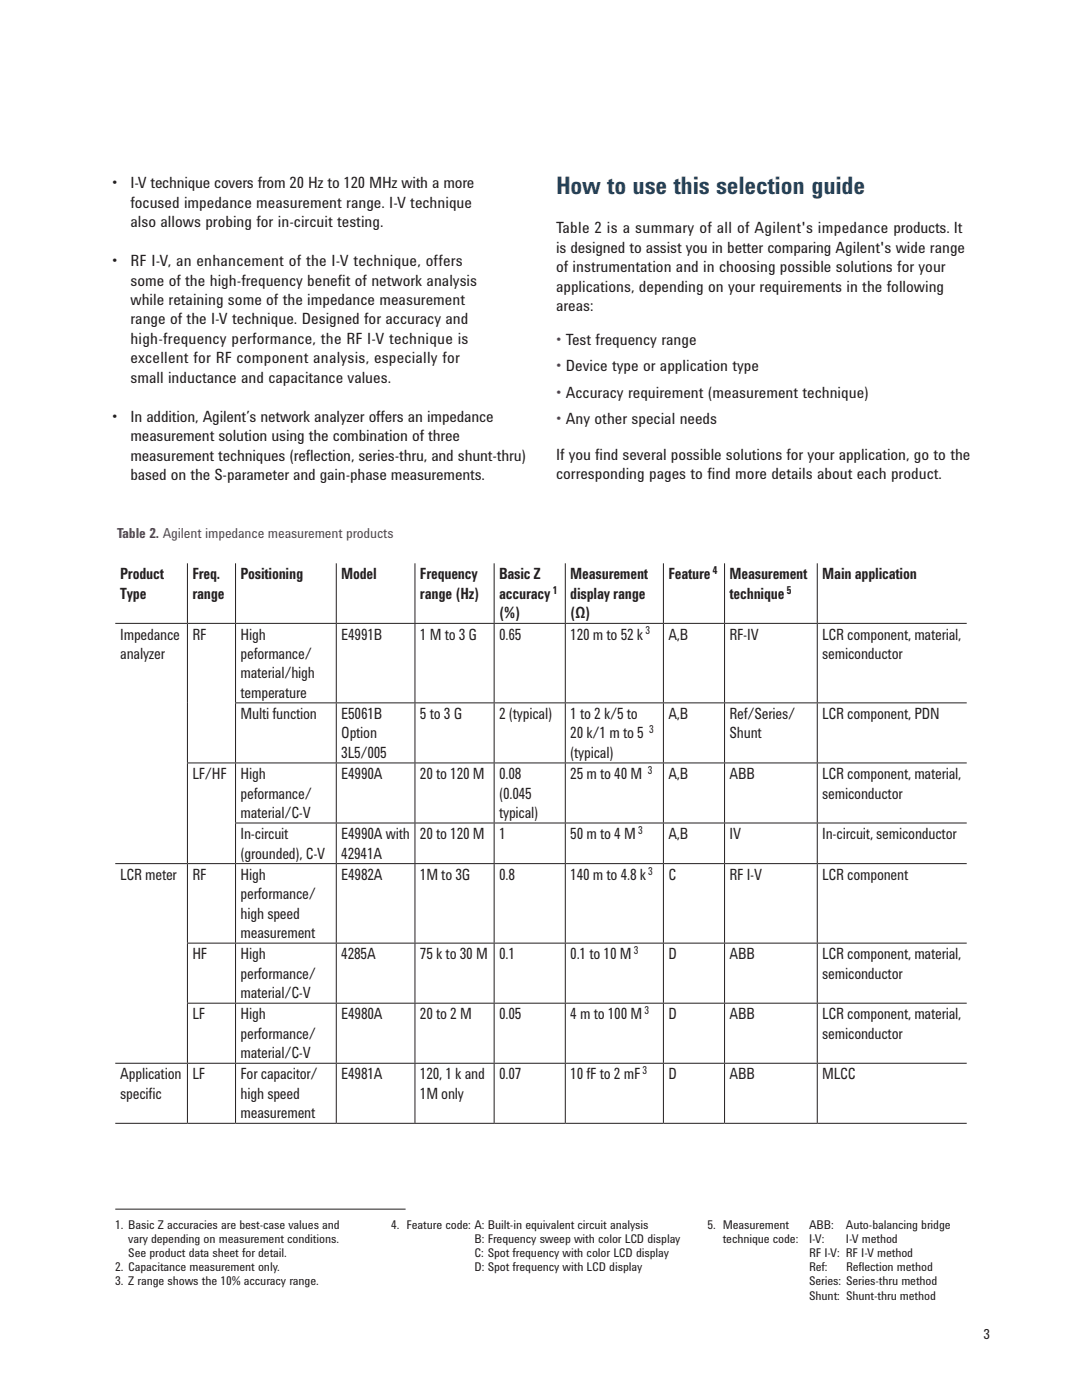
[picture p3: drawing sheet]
<svg xmlns="http://www.w3.org/2000/svg" width="216mm" height="279mm" viewBox="0 0 216 279" stroke-linecap="round" stroke-linejoin="round" font-family="sans-serif">
<defs><g id="words">
<text font-size="4.9" fill="#00538d" x="111" y="38.8">How to use this selection guide</text>
<g font-size="3.2" fill="#231f20">
<text x="22.4" y="37.6">•</text>
<text x="26" y="37.6">I-V technique covers from 20 Hz to 120 MHz with a more</text>
<text x="26" y="41.5">focused impedance measurement range. I-V technique</text>
<text x="26" y="45.3">also allows probing for in-circuit testing.</text>
<text x="111" y="46.6">Table 2 is a summary of all of Agilent's impedance products. It</text>
<text x="22.4" y="53.1">•</text>
<text x="26" y="53.1">RF I-V, an enhancement of the I-V technique, offers</text>
<text x="111" y="50.5">is designed to assist you in better comparing Agilent's wide range</text>
<text x="26" y="57">some of the high-frequency benefit of network analysis</text>
<text x="111" y="54.3">of instrumentation and in choosing possible solutions for your</text>
<text x="111" y="58.2">applications, depending on your requirements in the following</text>
<text x="26" y="60.9">while retaining some of the impedance measurement</text>
<text x="26" y="64.7">range of the I-V technique. Designed for accuracy and</text>
<text x="111" y="62.1">areas:</text>
<text x="26" y="68.6">high-frequency performance, the RF I-V technique is</text>
<text x="26" y="72.5">excellent for RF component analysis, especially for</text>
<text x="26" y="76.4">small inductance and capacitance values.</text>
<text x="22.4" y="84.1">•</text>
<text x="26" y="84.1">In addition, Agilent’s network analyzer offers an impedance</text>
<text x="26" y="88">measurement solution using the combination of three</text>
<text x="26" y="91.9">measurement techniques (reflection, series-thru, and shunt-thru)</text>
<text x="26" y="95.8">based on the S-parameter and gain-phase measurements.</text>
<text x="111" y="91.7">If you find several possible solutions for your application, go to the</text>
<text x="111" y="95.6">corresponding pages to find more details about each product.</text>
<text x="24" y="115.6">Product</text>
<text x="24" y="119.5">Type</text>
<text x="38.4" y="115.6">Freq.</text>
<text x="38.4" y="119.5">range</text>
<text x="48" y="115.6">Positioning</text>
<text x="68.1" y="115.6">Model</text>
<text x="83.8" y="119.5">range (Hz)</text>
<text x="83.8" y="115.6">Frequency</text>
<text x="99.6" y="115.6">Basic Z</text>
<text x="99.6" y="119.5">accuracy</text>
<text x="113.8" y="115.6">Measurement</text>
<text x="113.8" y="119.5">display range</text>
<text x="133.4" y="115.6">Feature</text>
<text x="145.6" y="115.6">Measurement</text>
<text x="145.6" y="119.5">technique</text>
<text x="164.1" y="115.6">Main application</text>
<text x="99.6" y="123.4">(%)</text>
<text x="113.8" y="123.4">(Ω)</text>
<text x="24" y="127.6">Impedance</text>
<text x="24" y="131.5">analyzer</text>
<text x="38.4" y="127.6">RF</text>
<text x="48" y="131.5">peformance/</text>
<text x="48" y="127.6">High</text>
<text x="68.1" y="127.6">E4991B</text>
<text x="83.8" y="127.6">1 M to 3 G</text>
<text x="99.6" y="127.6">0.65</text>
<text x="113.8" y="127.6">120 m to 52 k</text>
<text x="133.4" y="127.6">A,B</text>
<text x="145.6" y="127.6">RF-IV</text>
<text x="164.1" y="127.6">LCR component, material,</text>
<text x="164.1" y="131.5">semiconductor</text>
<text x="48" y="135.4">material/high</text>
<text x="48" y="139.3">temperature</text>
<text x="48" y="143.5">Multi function</text>
<text x="68.1" y="143.5">E5061B</text>
<text x="83.8" y="143.5">5 to 3 G</text>
<text x="99.6" y="143.5">2 (typical)</text>
<text x="113.8" y="143.5">1 to 2 k/5 to</text>
<text x="133.4" y="143.5">A,B</text>
<text x="145.6" y="143.5">Ref/Series/</text>
<text x="164.1" y="143.5">LCR component, PDN</text>
<text x="68.1" y="147.4">Option</text>
<text x="113.8" y="147.4">20 k/1 m to 5</text>
<text x="145.6" y="147.4">Shunt</text>
<text x="38.4" y="155.5">LF/HF</text>
<text x="48" y="155.5">High</text>
<text x="68.1" y="151.3">3L5/005</text>
<text x="68.1" y="155.5">E4990A</text>
<text x="83.8" y="155.5">20 to 120 M</text>
<text x="99.6" y="155.5">0.08</text>
<text x="113.8" y="151.3">(typical)</text>
<text x="113.8" y="155.5">25 m to 40 M</text>
<text x="133.4" y="155.5">A,B</text>
<text x="145.6" y="155.5">ABB</text>
<text x="164.1" y="155.5">LCR component, material,</text>
<text x="48" y="159.4">peformance/</text>
<text x="99.6" y="159.4">(0.045</text>
<text x="164.1" y="159.4">semiconductor</text>
<text x="48" y="163.2">material/C-V</text>
<text x="48" y="167.5">In-circuit</text>
<text x="68.1" y="167.5">E4990A with</text>
<text x="83.8" y="167.5">20 to 120 M</text>
<text x="99.6" y="163.2">typical)</text>
<text x="99.6" y="167.5">1</text>
<text x="113.8" y="167.5">50 m to 4 M</text>
<text x="133.4" y="167.5">A,B</text>
<text x="145.6" y="167.5">IV</text>
<text x="164.1" y="167.5">In-circuit, semiconductor</text>
<text x="48" y="171.4">(grounded), C-V</text>
<text x="68.1" y="171.4">42941A</text>
<text x="24" y="175.6">LCR meter</text>
<text x="38.4" y="175.6">RF</text>
<text x="48" y="179.5">performance/</text>
<text x="48" y="175.6">High</text>
<text x="68.1" y="175.6">E4982A</text>
<text x="83.8" y="175.6">1M to 3G</text>
<text x="99.6" y="175.6">0.8</text>
<text x="113.8" y="175.6">140 m to 4.8 k</text>
<text x="133.4" y="175.6">C</text>
<text x="145.6" y="175.6">RF I-V</text>
<text x="164.1" y="175.6">LCR component</text>
<text x="48" y="183.3">high speed</text>
<text x="38.4" y="191.4">HF</text>
<text x="48" y="187.2">measurement</text>
<text x="48" y="191.4">High</text>
<text x="68.1" y="191.4">4285A</text>
<text x="83.8" y="191.4">75 k to 30 M</text>
<text x="99.6" y="191.4">0.1</text>
<text x="113.8" y="191.4">0.1 to 10 M</text>
<text x="133.4" y="191.4">D</text>
<text x="145.6" y="191.4">ABB</text>
<text x="164.1" y="191.4">LCR component, material,</text>
<text x="48" y="195.3">performance/</text>
<text x="164.1" y="195.3">semiconductor</text>
<text x="38.4" y="203.4">LF</text>
<text x="48" y="199.2">material/C-V</text>
<text x="48" y="203.4">High</text>
<text x="68.1" y="203.4">E4980A</text>
<text x="83.8" y="203.4">20 to 2 M</text>
<text x="99.6" y="203.4">0.05</text>
<text x="113.8" y="203.4">4 m to 100 M</text>
<text x="133.4" y="203.4">D</text>
<text x="145.6" y="203.4">ABB</text>
<text x="164.1" y="203.4">LCR component, material,</text>
<text x="48" y="207.3">performance/</text>
<text x="164.1" y="207.3">semiconductor</text>
<text x="24" y="215.4">Application</text>
<text x="38.4" y="215.4">LF</text>
<text x="48" y="211.2">material/C-V</text>
<text x="48" y="215.4">For capacitor/</text>
<text x="68.1" y="215.4">E4981A</text>
<text x="83.8" y="215.4">120, 1 k and</text>
<text x="99.6" y="215.4">0.07</text>
<text x="113.8" y="215.4">10 fF to 2 mF</text>
<text x="133.4" y="215.4">D</text>
<text x="145.6" y="215.4">ABB</text>
<text x="164.1" y="215.4">MLCC</text>
<text x="24" y="219.3">speciic</text>
<text x="48" y="219.3">high speed</text>
<text x="83.8" y="219.3">1M only</text>
<text x="48" y="223.2">measurement</text>
</g>
<g font-size="3.2" fill="#67206c">
<text x="111" y="68.8">• Test frequency range</text>
<text x="111" y="74.1">• Device type or application type</text>
<text x="111" y="79.4">• Accuracy requirement (measurement technique)</text>
<text x="111" y="84.7">• Any other special needs</text>
</g>
<text font-size="2.8" fill="#67206c" x="23.4" y="107.3">Table 2. Agilent impedance measurement products</text>
<text font-size="2.8" fill="#231f20" x="196.2" y="267.2">3</text>
<g font-size="2.5" fill="#231f20">
<text x="23" y="245.2">1. Basic Z accuracies are best-case values and</text>
<text x="78.1" y="245.2">4. Feature code: A: Built-in equivalent circuit analysis</text>
<text x="141.2" y="245.2">5. Measurement</text>
<text x="161.5" y="245.2">ABB:</text>
<text x="168.8" y="245.2">Auto-balancing bridge</text>
<text x="25.6" y="248.1">vary depending on measurement conditions.</text>
<text x="25.6" y="250.9">See product data sheet for detail.</text>
<text x="94.7" y="250.9">C: Spot frequency with color LCD display</text>
<text x="94.7" y="248.1">B: Frequency sweep with color LCD display</text>
<text x="144.2" y="248.1">technique code:</text>
<text x="161.5" y="250.9">RF I-V: RF I-V method</text>
<text x="161.5" y="248.1">I-V:</text>
<text x="168.8" y="248.1">I-V method</text>
<text x="23" y="253.7">2. Capacitance measurement only.</text>
<text x="23" y="256.5">3. Z range shows the 10% accuracy range.</text>
<text x="94.7" y="253.7">D: Spot frequency with LCD display</text>
<text x="161.5" y="253.7">Ref:</text>
<text x="161.5" y="256.5">Series: Series-thru method</text>
<text x="168.8" y="253.7">Reflection method</text>
<text x="161.5" y="259.3">Shunt: Shunt-thru method</text>
</g>
<g font-size="2.2" fill="#231f20">
<text x="110.3" y="118.5">1</text>
<text x="142.2" y="114.6">4</text>
<text x="157" y="118.5">5</text>
<text x="128.8" y="126.6">3</text>
<text x="129.6" y="146.3">3</text>
<text x="129.3" y="154.4">3</text>
<text x="127.3" y="166.4">3</text>
<text x="129.4" y="174.5">3</text>
<text x="126.4" y="190.4">3</text>
<text x="128.6" y="202.4">3</text>
<text x="128.2" y="214.4">3</text>
</g>
</g></defs>
<path d="M23 241.3h57.9" fill="none" stroke="#231f20" stroke-width=".2"/>
<path d="M22.1 35h172.7v65h-172.7z" fill-rule="evenodd" fill="#fff"/>
<g fill="none" stroke="#231f20" stroke-width=".2">
<path d="M37.4 112.4v11.9M47 112.4v11.9M67.1 112.4v11.9M82.8 112.4v11.9M98.6 112.4v11.9M112.8 112.4v11.9M132.4 112.4v11.9M144.6 112.4v11.9M163.1 112.4v11.9M23 124.4h169.9M37.4 124.5v27.7M47 124.5v15.7"/>
<path d="M67.1 124.5v15.7M82.8 124.5v15.7M98.6 124.5v15.7M112.8 124.5v15.7M132.4 124.5v15.7M144.6 124.5v15.7M163.1 124.5v15.7M37.3 152.3h155.6M37.4 152.4v19.9M46.9 140.3h146M47 140.4v11.8M47 152.4v11.8"/>
<path d="M67.1 140.4v11.8M67.1 152.4v11.8M82.8 140.4v11.8M82.8 152.4v11.8M98.6 140.4v11.8M98.6 152.4v11.8M112.8 140.4v11.8M112.8 152.4v11.8M132.4 140.4v11.8M132.4 152.4v11.8M144.6 140.4v11.8M144.6 152.4v11.8"/>
<path d="M163.1 140.4v11.8M163.1 152.4v11.8M23 172.4h169.9M37.4 172.4v15.7M46.9 164.2h146M47 164.3v8M47 172.4v15.7M67.1 164.3v8M67.1 172.4v15.7M82.8 164.3v8M82.8 172.4v15.7M98.6 164.3v8"/>
<path d="M98.6 172.4v15.7M112.8 164.3v8M112.8 172.4v15.7M132.4 164.3v8M132.4 172.4v15.7M144.6 164.3v8M144.6 172.4v15.7M163.1 164.3v8M163.1 172.4v15.7M37.3 188.2h155.6M37.4 188.3v11.8M47 188.3v11.8"/>
<path d="M67.1 188.3v11.8M82.8 188.3v11.8M98.6 188.3v11.8M112.8 188.3v11.8M132.4 188.3v11.8M144.6 188.3v11.8M163.1 188.3v11.8M23 212.2h169.9M37.3 200.2h155.6M37.4 200.3v11.8M37.4 212.3v11.8M47 200.3v11.8"/>
<path d="M47 212.3v11.8M67.1 200.3v11.8M67.1 212.3v11.8M82.8 200.3v11.8M82.8 212.3v11.8M98.6 200.3v11.8M98.6 212.3v11.8M112.8 200.3v11.8M112.8 212.3v11.8M132.4 200.3v11.8M132.4 212.3v11.8M144.6 200.3v11.8"/>
<path d="M144.6 212.3v11.8M163.1 200.3v11.8M163.1 212.3v11.8M23 224.2h169.9"/>
</g>
<use href="#words"/>
</svg>
